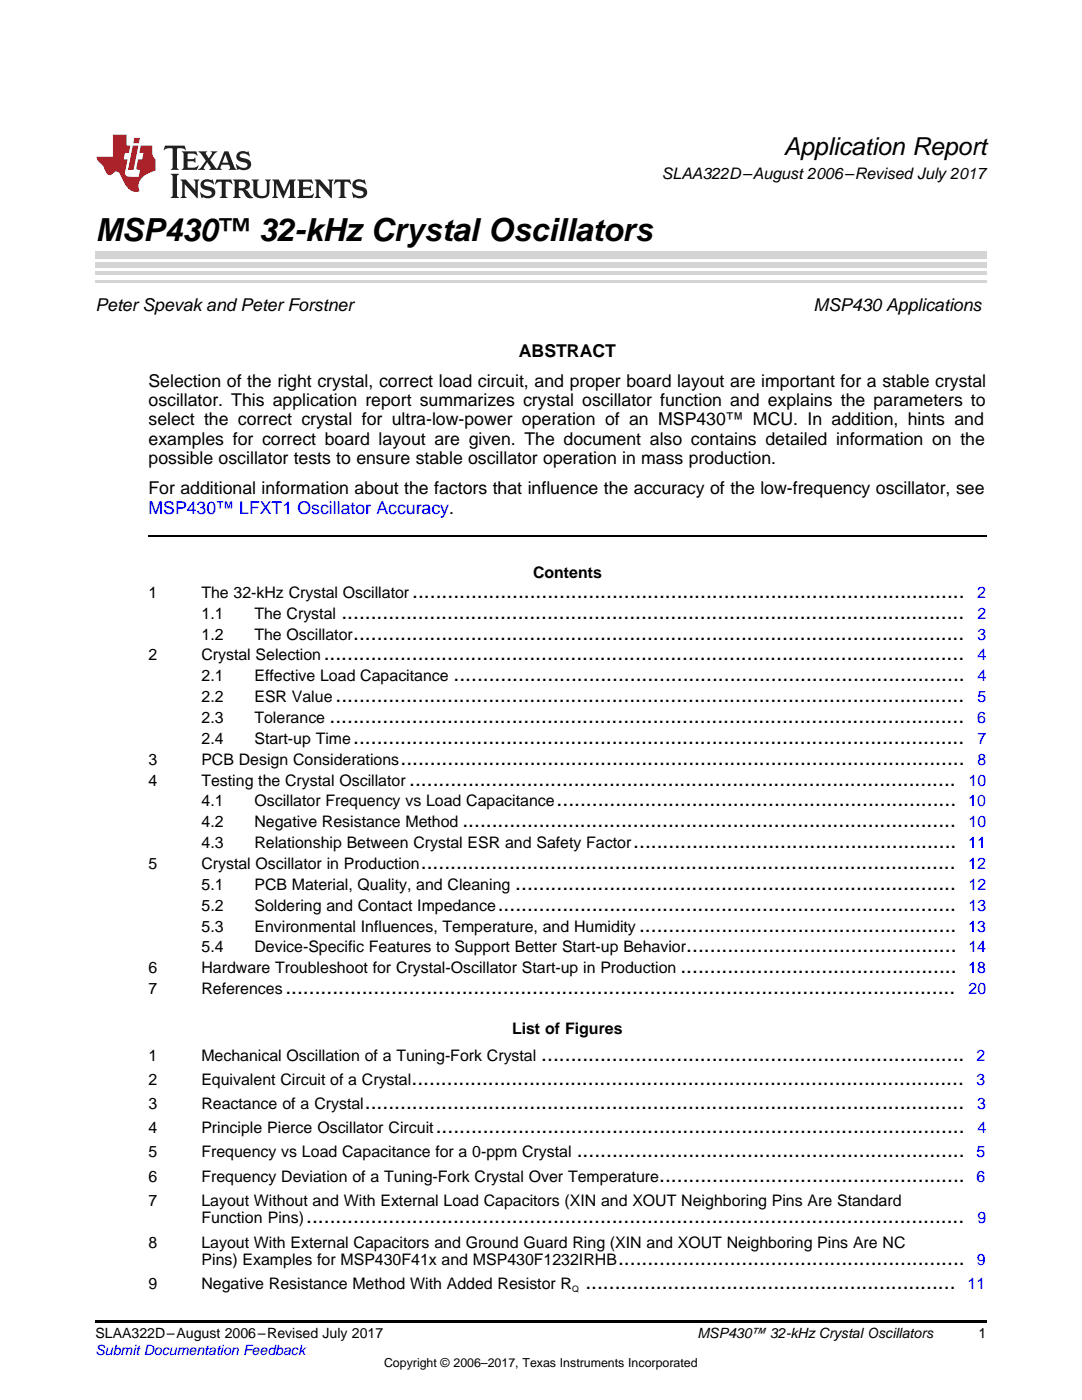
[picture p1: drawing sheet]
<svg xmlns="http://www.w3.org/2000/svg" width="216mm" height="279mm" viewBox="0 0 216 279" stroke-linecap="round" stroke-linejoin="round" font-family="sans-serif">
<defs><g id="words">
<text font-size="6.3" x="19" y="48">MSP430™ 32-kHz Crystal Oscillators</text>
<text font-size="4.9" x="156.4" y="30.9">Application Report</text>
<g font-size="4.2">
<text x="82.3" y="119.3">..............................................................................................</text>
<text x="68.1" y="123.5">..........................................................................................................</text>
<text x="64.6" y="131.8">.............................................................................................................</text>
<text x="70.5" y="127.6">........................................................................................................</text>
<text x="90.5" y="136">.......................................................................................</text>
<text x="67" y="140.1">...........................................................................................................</text>
<text x="65.8" y="144.3">............................................................................................................</text>
<text x="70.5" y="148.4">........................................................................................................</text>
<text x="79.9" y="152.6">................................................................................................</text>
<text x="81.7" y="156.8">.............................................................................................</text>
<text x="111.1" y="160.9">....................................................................</text>
<text x="92.3" y="165.1">....................................................................................</text>
<text x="84" y="173.4">...........................................................................................</text>
<text x="126.4" y="169.3">.......................................................</text>
<text x="102.8" y="177.6">...........................................................................</text>
<text x="99.3" y="181.8">..............................................................................</text>
<text x="127.5" y="185.9">......................................................</text>
<text x="136.9" y="190.1">..............................................</text>
<text x="135.8" y="194.2">...............................................</text>
<text x="56.9" y="198.4">..................................................................................................................</text>
<text x="108" y="211.8">........................................................................</text>
<text x="72.8" y="221.4">......................................................................................................</text>
<text x="82.1" y="216.6">..............................................................................................</text>
<text x="87" y="226.2">..........................................................................................</text>
<text x="115.1" y="231">..................................................................</text>
<text x="131.5" y="235.8">....................................................</text>
<text x="61.1" y="244.1">................................................................................................................</text>
<text x="116.8" y="257.2">...............................................................</text>
<text x="123.3" y="252.4">...........................................................</text>
</g>
<g font-size="3.5">
<text x="19" y="62">PeterSpevak and PeterForstner</text>
<text x="162.3" y="62">MSP430 Applications</text>
<text x="103.5" y="71.2">ABSTRACT</text>
<text x="29.6" y="77.2">Selection of the right crystal, correct load circuit, and proper board layout are important for a stable crystal</text>
<text x="29.6" y="81">oscillator. This application report summarizes crystal oscillator function and explains the parameters to</text>
<text x="29.6" y="84.9">select the correct crystal for ultra-low-power operation of an MSP430™ MCU. In addition, hints and</text>
<text x="29.6" y="88.8">examples for correct board layout are given. The document also contains detailed information on the</text>
<text x="29.6" y="92.7">possible oscillator tests to ensure stable oscillator operation in mass production.</text>
<text x="29.6" y="98.6">For additional information about the factors that influence the accuracy of the low-frequency oscillator, see</text>
</g>
<text font-size="3.5" fill="#00f" x="29.6" y="102.5">MSP430™ LFXT1 Oscillator Accuracy.</text>
<g font-size="3.2">
<text x="132.1" y="35.7">SLAA322D–August 2006–Revised July 2017</text>
<text x="29.6" y="119.3">1</text>
<text x="40.2" y="119.3">The 32-kHz Crystal Oscillator</text>
<text x="106.4" y="115.3">Contents</text>
<text x="40.2" y="123.5">1.1</text>
<text x="50.8" y="123.5">The Crystal</text>
<text x="29.6" y="131.8">2</text>
<text x="40.2" y="131.8">Crystal Selection</text>
<text x="40.2" y="127.6">1.2</text>
<text x="50.8" y="127.6">The Oscillator</text>
<text x="40.2" y="136">2.1</text>
<text x="50.8" y="136">Effective Load Capacitance</text>
<text x="40.2" y="140.1">2.2</text>
<text x="50.8" y="140.1">ESR Value</text>
<text x="40.2" y="144.3">2.3</text>
<text x="40.2" y="148.4">2.4</text>
<text x="50.8" y="144.3">Tolerance</text>
<text x="50.8" y="148.4">Start-up Time</text>
<text x="29.6" y="152.6">3</text>
<text x="40.2" y="152.6">PCB Design Considerations</text>
<text x="29.6" y="156.8">4</text>
<text x="40.2" y="156.8">Testing the Crystal Oscillator</text>
<text x="40.2" y="160.9">4.1</text>
<text x="50.8" y="160.9">Oscillator Frequency vs Load Capacitance</text>
<text x="40.2" y="165.1">4.2</text>
<text x="50.8" y="165.1">Negative Resistance Method</text>
<text x="29.6" y="173.4">5</text>
<text x="40.2" y="173.4">Crystal Oscillator in Production</text>
<text x="40.2" y="169.3">4.3</text>
<text x="50.8" y="169.3">Relationship Between Crystal ESR and Safety Factor</text>
<text x="40.2" y="177.6">5.1</text>
<text x="50.8" y="177.6">PCB Material, Quality, and Cleaning</text>
<text x="40.2" y="181.8">5.2</text>
<text x="40.2" y="185.9">5.3</text>
<text x="50.8" y="181.8">Soldering and Contact Impedance</text>
<text x="50.8" y="185.9">Environmental Influences, Temperature, and Humidity</text>
<text x="40.2" y="190.1">5.4</text>
<text x="50.8" y="190.1">Device-Specific Features to Support Better Start-up Behavior</text>
<text x="29.6" y="194.2">6</text>
<text x="40.2" y="194.2">Hardware Troubleshoot for Crystal-Oscillator Start-up in Production</text>
<text x="29.6" y="198.4">7</text>
<text x="40.2" y="198.4">References</text>
<text x="102.2" y="206.3">List of Figures</text>
<text x="29.6" y="211.8">1</text>
<text x="40.2" y="211.8">Mechanical Oscillation of a Tuning-Fork Crystal</text>
<text x="29.6" y="216.6">2</text>
<text x="29.6" y="221.4">3</text>
<text x="40.2" y="216.6">Equivalent Circuit of a Crystal</text>
<text x="40.2" y="221.4">Reactance of a Crystal</text>
<text x="29.6" y="226.2">4</text>
<text x="40.2" y="226.2">Principle Pierce Oscillator Circuit</text>
<text x="29.6" y="231">5</text>
<text x="40.2" y="231">Frequency vs Load Capacitance for a 0-ppm Crystal</text>
<text x="29.6" y="235.8">6</text>
<text x="40.2" y="235.8">Frequency Deviation of a Tuning-Fork Crystal Over Temperature</text>
<text x="29.6" y="240.7">7</text>
<text x="40.2" y="240.7">Layout Without and With External Load Capacitors (XIN and XOUT Neighboring Pins Are Standard</text>
<text x="40.2" y="244.1">Function Pins)</text>
<text x="29.6" y="249">8</text>
<text x="40.2" y="249">Layout With External Capacitors and Ground Guard Ring (XIN and XOUT Neighboring Pins Are NC</text>
<text x="29.6" y="257.2">9</text>
<text x="40.2" y="257.2">Negative Resistance Method With Added Resistor R</text>
<text x="40.2" y="252.4">Pins) Examples for MSP430F41x and MSP430F1232IRHB</text>
</g>
<g font-size="3.2" fill="#00f">
<text x="195" y="119.3">2</text>
<text x="195" y="123.5">2</text>
<text x="195" y="127.6">3</text>
<text x="195" y="131.8">4</text>
<text x="195" y="136">4</text>
<text x="195" y="140.1">5</text>
<text x="195" y="144.3">6</text>
<text x="195" y="148.4">7</text>
<text x="195" y="152.6">8</text>
<text x="193.2" y="160.9">10</text>
<text x="193.3" y="156.8">10</text>
<text x="193.3" y="165.1">10</text>
<text x="193.2" y="173.4">12</text>
<text x="193.2" y="169.3">11</text>
<text x="193.3" y="177.6">12</text>
<text x="193.2" y="185.9">13</text>
<text x="193.3" y="181.8">13</text>
<text x="193.2" y="190.1">14</text>
<text x="193.2" y="194.2">18</text>
<text x="193.3" y="198.4">20</text>
<text x="194.9" y="211.8">2</text>
<text x="194.9" y="216.6">3</text>
<text x="195" y="221.4">3</text>
<text x="195" y="226.2">4</text>
<text x="194.9" y="231">5</text>
<text x="194.9" y="235.8">6</text>
<text x="195.1" y="244.1">9</text>
<text x="193.1" y="257.2">11</text>
<text x="194.9" y="252.4">9</text>
</g>
<g font-size="2.8">
<text x="19" y="267.1">SLAA322D–August 2006–Revised July 2017</text>
<text x="139.2" y="267.1">MSP430™ 32-kHz Crystal Oscillators</text>
<text x="195.3" y="267">1</text>
</g>
<text font-size="2.8" fill="#00f" x="19" y="270.4">Submit Documentation Feedback</text>
<text font-size="2.5" x="76.6" y="272.7">Copyright © 2006–2017, Texas Instruments Incorporated</text>
<text font-size="1.8" x="114.2" y="257.9">Q</text>
</g></defs>
<path d="M19 263.5h177.8v.6h-177.8z" fill="#000"/>
<path d="M29.6 107h167.2" fill="none" stroke="#000" stroke-width=".35"/>
<path d="M19 56.1h177.8" fill="none" stroke="#d4d4d4" stroke-width=".42"/>
<g fill="#d4d4d4">
<path d="M19 54.2h177.8v.7h-177.8z"/>
<path d="M19 52.4h177.8v1h-177.8z"/>
<path d="M19 50.3h177.8v1.4h-177.8z"/>
</g>
<path d="M32.9 29.1l-.3 .9h.1a1.64 1.64 0 0 1 1.7-.3l.1 3.6-.4 .6h1.6l-.4-.6v-3.5v-.1l.4-.1a1.36 1.36 0 0 1 1.3 .4h.1l-.3-.9zM36.3 30.2l.3 .3v.3v2.5v.3l-.3 .3h3l.3-.9h-.1a1.87 1.87 0 0 1-2 .4l-.1-1.2h1.2l.4 .3v-1.1l-.4 .3-1.2 .1 .1-1.1 .2-.1a1.66 1.66 0 0 1 1.7 .5l.1-.1-.3-.8zM39.6 30.2l1.5 1.9-.9 1.2-.7 .6h1.4l-.3-.3 .7-1.2 .8 1.2-.3 .3h2.5l-.3-.3 .2-.7h1.5l.2 .6-.3 .4h1.6l-.4-.5-1.2-3.2h-.8l-1.2 2.9-.4 .6-1.3-1.8 .9-1.1 .6-.6h-1.4l.3 .3-.6 1.1-.6-1 .2-.4zM45 30.8l.6 1.7h-1.2zM47.4 30.6a1.04 1.04 0 0 0-.2 1.1 1.04 1.04 0 0 0 1 .6l1 .2a.5 .5 0 0 1 .2 .6 .5 .5 0 0 1-.5 .4 1.76 1.76 0 0 1-1.7-.8l-.1 .1 .3 1.1 .2-.1a2.54 2.54 0 0 0 2.2-.3 1.12 1.12 0 0 0 .2-1.2 1.12 1.12 0 0 0-1-.6l-1-.3a.4 .4 0 0 1-.2-.4 .4 .4 0 0 1 .4-.3 1.6 1.6 0 0 1 1.6 .5h.1l-.3-1-.3 .2-.2-.1a1.62 1.62 0 0 0-1.7 .3zM34.1 34.7l.3 .3 .1 .3v3.6l-.1 .3-.3 .3h1.6l-.3-.3-.1-.3v-3.6l.1-.3 .3-.3zM36 35.8l.4 .6v2.5l-.1 .3-.3 .3h1.2l-.3-.6v-2.1l2.6 2.8v-3.2l.3-.6h-1.2l.3 .4 .1 1.7-1.9-2.1zM40.3 36.2a1.04 1.04 0 0 0-.2 1.1 1.04 1.04 0 0 0 .9 .6l1 .3a.5 .5 0 0 1 .2 .5 .5 .5 0 0 1-.4 .4 1.76 1.76 0 0 1-1.8-.7h-.1l.3 1.1 .2-.1a2.55 2.55 0 0 0 2.3-.3 1.12 1.12 0 0 0 .2-1.2 1.12 1.12 0 0 0-1-.6l-1-.3a.41 .41 0 0 1-.2-.4 .41 .41 0 0 1 .4-.3 1.6 1.6 0 0 1 1.5 .5h.1l-.3-1-.2 .2-.2-.1a1.64 1.64 0 0 0-1.7 .3zM43.2 35.8l-.3 1h.1a.95 .95 0 0 1 1.2-.5v2.6v.3l-.4 .3h1.6l-.3-.3-.1-.3v-2.4l.3-.2a1.02 1.02 0 0 1 1 .5h.1l-.3-1zM46.5 35.8l.3 .4v.2v2.5v.3l-.3 .3h1.5l-.3-.3-.1-1.2a.9 .9 0 0 1 1.2 .8 1.07 1.07 0 0 0 1.7 .6 1.97 1.97 0 0 1-1.1-1.3l-.5-.3a.98 .98 0 0 0 1-1 .98 .98 0 0 0-1-.9zM47.7 36.3h.2a.81 .81 0 0 1 1.1 .6 .64 .64 0 0 1-.7 .7h-.7zM50.2 35.8l.3 .4 .1 .2v1.9a1.59 1.59 0 0 0 2.1 1.2 1.15 1.15 0 0 0 1.1-1.2v-2.1l.3-.4h-1.2l.3 .6v1.9a.97 .97 0 0 1-.7 .9 .97 .97 0 0 1-1.1-.6l-.1-2.2 .1-.2 .3-.4zM54.3 35.8l.3 .4 .1 .2v2.5l-.4 .6h1.2l-.4-.6v-2.3l1.4 3 1.4-3v2.3l-.4 .6h1.5l-.3-.3v-.3v-2.5v-.2l.3-.4h-1.3l-1 2.4-1.1-2.4zM59.3 35.8l.3 .4 .1 .2v2.5l-.1 .3-.3 .3h3l.4-.8-.1-.1a1.88 1.88 0 0 1-2.1 .4v-1.2h1.2l.3 .3v-1l-.3 .2-1.2 .1v-1l.3-.1a1.66 1.66 0 0 1 1.6 .4h.1l-.3-.9zM62.8 35.8l.3 .6v2.5v.3l-.3 .3h1.2l-.4-.6v-2.1l2.6 2.8v-3.2l.3-.6h-1.1l.3 .4v1.7l-1.8-2.1zM66.9 35.8l-.3 1h.1a.95 .95 0 0 1 1.2-.5v2.6v.3l-.4 .3h1.6l-.3-.3-.1-.3v-2.4l.3-.2a1.02 1.02 0 0 1 1 .5h.1l-.3-1zM70.6 36.2a1.04 1.04 0 0 0-.2 1.1 1.04 1.04 0 0 0 .9 .6l1 .3a.5 .5 0 0 1 .2 .5 .5 .5 0 0 1-.4 .4 1.75 1.75 0 0 1-1.8-.7h-.1l.3 1.1 .2-.1a2.56 2.56 0 0 0 2.3-.3 1.12 1.12 0 0 0 .2-1.2 1.12 1.12 0 0 0-1-.6l-1-.3a.4 .4 0 0 1-.2-.4 .4 .4 0 0 1 .4-.3 1.6 1.6 0 0 1 1.5 .5h.1l-.3-1-.2 .2-.2-.1a1.64 1.64 0 0 0-1.7 .3z" fill="#231f20"/>
<path d="M22.5 26.9v4.4h-3.2a2.57 2.57 0 0 0 1.2 1.7l.4 .8a1.22 1.22 0 0 0 1.3 1.1l.2-.2a.9 .9 0 0 1 1-.5 .9 .9 0 0 1 .7 .9l.5 1.1a2.58 2.58 0 0 0 3.3 1.9 2.35 2.35 0 0 1 .9-3.1l1.1-.6 1.1-.3v-2.3a1.45 1.45 0 0 1-.6-1.3v-1.5h-2.3l-.3 1.5h.8l-.2 1.3h-.9l-.3 1.6 .1 .4 .7 .1-.3 1.4h-1.1a1.52 1.52 0 0 1-1.7-.6l.6-2.9h-.8l.2-1.3h.8l.3-1.5h-.7v-2.1zM26.5 29l-1 4.9h1.2l.9-4.9zM26.8 27.5l-.2 1.1h1.1l.2-1.1z" fill="#ee1d23"/>
<use href="#words"/>
</svg>
